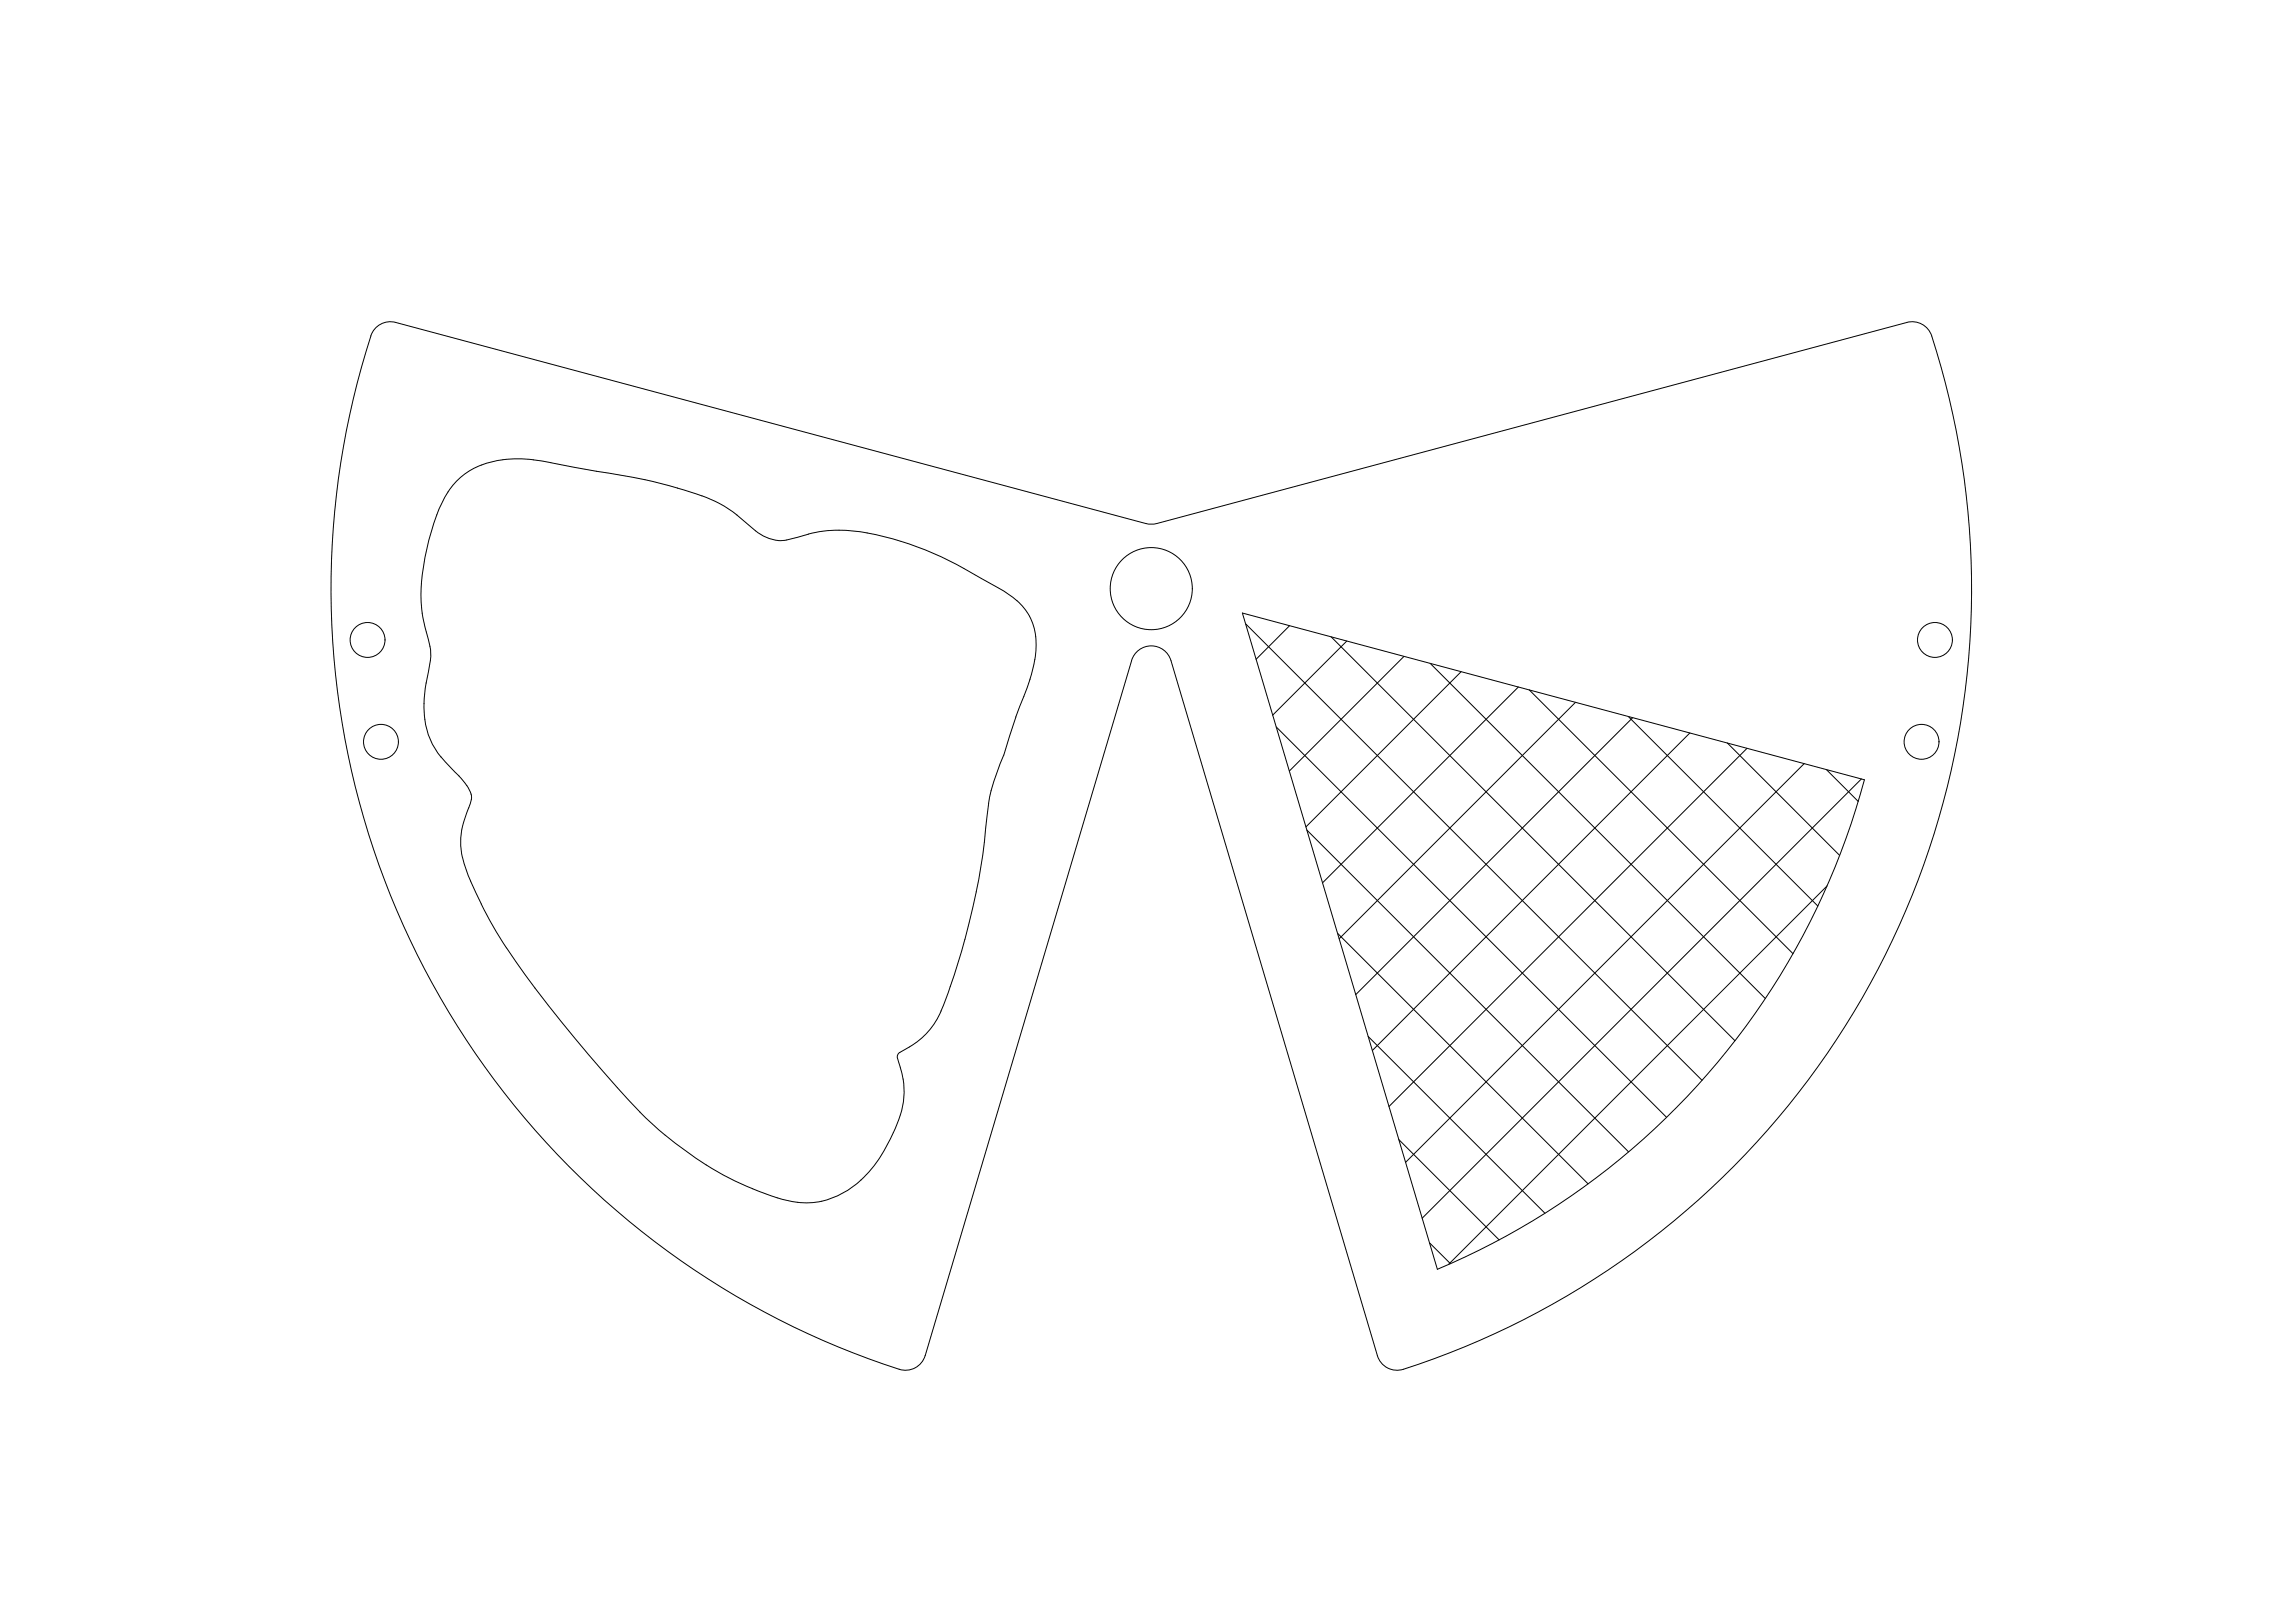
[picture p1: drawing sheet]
<svg xmlns="http://www.w3.org/2000/svg" width="1189mm" height="841mm" viewBox="0 0 1189 841" stroke-linecap="round" stroke-linejoin="round" font-family="sans-serif">
<!-- layer: 0 -->
<g fill="none" stroke="#000" stroke-width=".52">
<path d="M192 174a11 11 0 0 1 13-7l389 104M192 174a424 424 0 0 0 277 536 11 11 0 0 0 10-8l107-360a11 11 0 0 1 11-7 11 11 0 0 1 10 7l107 360a11 11 0 0 0 13 8M1001 174a11 11 0 0 0-13-7l-389 104M1001 174a425 425 0 0 1-274 536M382 267a91 91 0 0 0-36-16l-16-3-48-9a53 53 0 0 0-42 7 57 57 0 0 0-17 32 88 88 0 0 0-3 48l1 2a34 34 0 0 1 2 14l-2 12M382 267l10 8a20 20 0 0 0 16 5l11-3M419 277a87 87 0 0 1 50 4 165 165 0 0 1 31 14l18 10a31 31 0 0 1 19 31l-1 6M594 271h5M644 318l322 86a383 383 0 0 1-221 254zM646 323l236 237M668 324l-17 18M690 330l209 209"/>
<path d="M698 332l-38 39M221 354l-1 5a43 43 0 0 0 16 41 20 20 0 0 1 8 14l-1 5M536 342l-3 12-7 18-6 19-5 13-3 12M728 340l-60 60M741 344l174 173M757 348l-80 80M787 356l-102 101M793 358l136 136M661 377l203 202M816 364l-122 122M844 371l98 99M846 372l-143 143"/>
<path d="M876 380l-165 164M895 385l58 58M905 388l-185 185M935 396l-207 206M947 399l16 16M243 419a41 41 0 0 0-3 25M512 416l-3 30-5 24-8 29-8 25M965 404l-228 227M677 430l167 167M240 444l4 13M244 457l8 17 10 17M947 459l-196 196"/>
<path d="M263 491a598 598 0 0 0 77 93l13 10 13 10M693 484l130 129M488 524a39 39 0 0 1-17 19l-5 2a4 4 0 0 0 0 6 44 44 0 0 1-4 38l-1 1a56 56 0 0 1-35 32 44 44 0 0 1-23-1M709 537l92 92M725 591l52 51M366 604a165 165 0 0 0 37 17M741 644l11 11"/>
<circle cx="597" cy="305" r="21"/>
<circle cx="190" cy="332" r="9"/>
<circle cx="1003" cy="332" r="9"/>
<circle cx="197" cy="384" r="9"/>
<circle cx="996" cy="384" r="9"/>
</g>
</svg>
